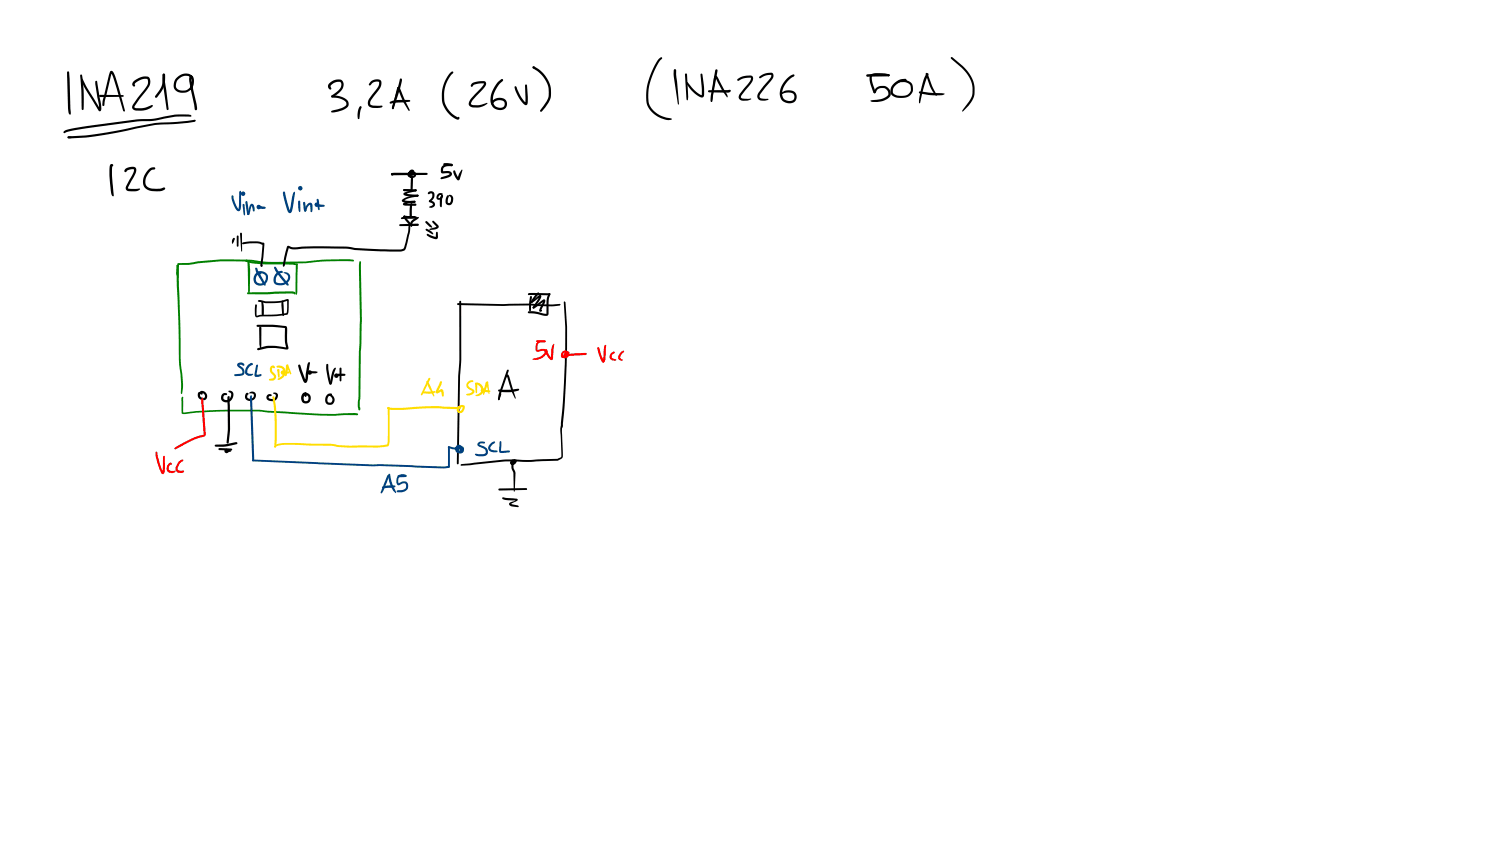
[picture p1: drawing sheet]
<svg xmlns="http://www.w3.org/2000/svg" width="449mm" height="254mm" viewBox="0 0 449 254" stroke-linecap="round" stroke-linejoin="round" font-family="sans-serif">
<g fill="#000">
<path d="M159.8 20l.4-.1 1.3 .8a8 8 0 0 1 3 10.1l-2 2.6-.4 .1-.1-.4 1.9-2.7a7.2 7.2 0 0 0-2.8-9.1l-1.3-.8zM197.6 17.7l.7-.5 .3 .2a18.1 18.1 0 0 0-3.9 13.9l1.4 2a8.4 8.4 0 0 0 5.2 2.2l.2 .3a6 6 0 0 1-5.6-1.9 6 6 0 0 1-2.1-5.8 21.4 21.4 0 0 1 3.8-10.4zM285.3 17.2h.4l3.1 2.6a8.8 8.8 0 0 1 3.1 9.9l-1.4 2-1.8 1.8v-.5l1.9-2.5a7.4 7.4 0 0 0-1.6-9.6l-3.7-3.3zM19.1 39.4l.9-.5 3.3-.7 17.6-2.4a28.6 28.6 0 0 0 8.4-.9l4.8-.6a4.6 4.6 0 0 1 3.3 .4l-.2 .3h-4.5l-3.3 .5a28.4 28.4 0 0 1-8.4 .9l-14.7 2-6.2 1.2a.65 .65 0 0 1-1.1 0zM20.2 21.5l.2-.1 .3 .3 .2 1.7 .2 10.9a.66 .66 0 0 1-.6-.8zM24.1 22.4l.5 .2 .5 4.4v5.7l-.3 .3-.3-.3zM24.4 23.8l.5 .1 1.2 2.3 4 6.6-.4 .1-.1-1.8-1-5.9 .1-.9h.4l1.2 6.7v2a.41 .41 0 0 1-.3 .4 .41 .41 0 0 1-.5-.3l-4.2-6.9-1-2.1zM29.8 28.5h7.1l.2 .3-.2 .2-6.9 .1-.3-.3zM33.1 21.3h.5l.3 .3 .8 1.8 2.8 9.7-.3 .4-.3-.2-2.6-9.2-1-2.2 .3-.1-2.1 8.3-.2 1.4-.3 .3-.3-.3 .2-1.5 1.7-7.4zM40.1 24.3a4 4 0 0 1 4.7-1 3.4 3.4 0 0 1-1.1 4.1l-3.3 4.4-.1 .4 .4 .2a7.2 7.2 0 0 0 4.7-.8l.3-.1 .2 .2a4.3 4.3 0 0 1-3.5 1.5h-1.6a1.08 1.08 0 0 1-1-.6 1.08 1.08 0 0 1 0-1.1l3.4-4.5a2.87 2.87 0 0 0 1-3.2 3.9 3.9 0 0 0-3.8 1.4v.7a.82 .82 0 0 1-.7-.7 .82 .82 0 0 1 .4-.9zM48.9 22.2l.2-.1a.94 .94 0 0 1 .4 1.2l-.1 1.8-.5 1.4-1.8 2.7-.5 .1-.1-.5 1.2-1.5a6.7 6.7 0 0 0 1.1-4.8zM49 22.1l.4 .1-.1 .6-.4-.1z"/>
<path d="M48.8 22.3l.3-.2 .4 .3v1.9l1.1 8.4-.3 .3-.3-.2-1.2-8.1zM53 23.3a3.1 3.1 0 0 1 4.6-.5v.4l-.3 .1-.5-.4a2.8 2.8 0 0 0-3.1 .6 2.8 2.8 0 0 0-.6 3.1 2.71 2.71 0 0 0 3.5 .1 2.71 2.71 0 0 0 .7-3.4h.2l-.1 .9 1.6 7.1 .1 1.4-.3 .4-.4-.4-1.7-8.9a.76 .76 0 0 1 .1-.9 .76 .76 0 0 1 .9-.1 3.3 3.3 0 0 1-1 4.5 3.3 3.3 0 0 1-4.5-.9 3.4 3.4 0 0 1 .8-3.1zM98.8 25a3 3 0 0 1 4-.7 2.77 2.77 0 0 1-1.4 3.8l-1.7 1.1-.3-.4a6.3 6.3 0 0 0 2.9-3l-.1-1.1a2.63 2.63 0 0 0-3 1.2v.1a.47 .47 0 0 1 0 .8 .47 .47 0 0 1-.7-.4l-.1-.8zM99.4 28.7h1.4a3.8 3.8 0 0 1 3.7 2.1v1a2.88 2.88 0 0 1-1.9 1.3l-3 .6-.3-.2 .2-.3a8.2 8.2 0 0 0 4.3-1.6l.1-.2a1.09 1.09 0 0 0-.6-1.2l-1.8-.8-1.9-.1-.3-.4zM107.8 32l.3-.2 .4 .3-.4 1.2-.3 2.3-.2 .1-.3-.2v-1.5zM111.2 24.5a2.24 2.24 0 0 1 3.2-.1 3.8 3.8 0 0 1-1.6 3.6l-1.5 2.1-.2 1.2 .8 .4h2.6l.3 .2-.8 .4-2.1 .1a1.59 1.59 0 0 1-1.5-1 1.59 1.59 0 0 1 .3-1.7l2.5-3.3a1.44 1.44 0 0 0 .4-1.9l-1.5 .2-1.2 1-.3-.5zM117.1 30.5l1.1-.4 1.5-.1h3.1l.3 .2-.3 .3-5.6 .6-.4-.3zM119.3 26.1h.4l.1 .3-1.7 6.1-.3 .2-.2-.2zM119.3 26.1h.4l.3 .4 2.8 6.3-.1 .5-1.7-2.7-1.8-4.2zM120 23.6h.5l.1 .2-.3 1.4-2.2 7.3-.3 .2-.2-.2v-.6zM135 21.9l.7-.5 .3 .3a9.3 9.3 0 0 0-1.9 10.5l1.7 2 1.6 1-.1 .1 .3-.3 .2 .2v.4a.81 .81 0 0 1-1.4 0 7.9 7.9 0 0 1-3.5-9.7l.9-2.2zM141.5 25.1a5.4 5.4 0 0 1 4.1-.5 1.6 1.6 0 0 1-.7 2.1l-3.2 3.4a.88 .88 0 0 0-.4 1.2l.4 .2a6.7 6.7 0 0 0 4-.5h.5a4.2 4.2 0 0 1-2.9 1.3l-1.3-.1a1.29 1.29 0 0 1-1.4-.8 1.29 1.29 0 0 1 .4-1.5l3.6-3.9 .5-.7-.1-.3a4.6 4.6 0 0 0-3 .6l-.5 .5a.57 .57 0 0 1 0-1z"/>
<path d="M149.4 24.5l1-.8 .4 .1v.5l-.7 .6a6.2 6.2 0 0 0-1.9 6.5 1.72 1.72 0 0 0 1.6 1 1.72 1.72 0 0 0 1.6-1.1l-.1-.7a2.43 2.43 0 0 0-3.7 .7l-.3-.2a2.57 2.57 0 0 1 2.2-1.8 2.57 2.57 0 0 1 2.5 1.3 2.02 2.02 0 0 1-.8 2.2 2.02 2.02 0 0 1-2.3 0 3.5 3.5 0 0 1-1.5-4.8l.9-1.8zM154.4 25.9l.5 .2a9.7 9.7 0 0 0 2.9 4.8h-.3v-5.3l.3-.3 .3 .3 .2 4.8a.77 .77 0 0 1-.4 1.1 .77 .77 0 0 1-1-.5l-1.8-2.7-.6-1.4zM159.8 20l.4-.1 .2 .6-.6-.1zM202.2 20.8h.5l.1 .3 .9 10-.2 .3-1.4-8.2zM205.5 22.1l.3-.1 .3 .3 .3 6.6-.3 1.2-.2-1zM205.8 24.6h.4l1.3 1.6a6 6 0 0 0 3.1 2.4l-.5-6.2 .3-.3 .3 .2 .5 5.8a.88 .88 0 0 1-.4 1.1 .88 .88 0 0 1-1.1-.2l-2.5-2.1-1.4-1.9zM212.4 27.1l6.5-.2 .3 .3-.3 .4-.7 .2-5.5-.1-.3-.3zM214.3 22.8a.73 .73 0 0 1 1.1 .6l2.7 5 .2 .7-.3 .1-1.4-2.1-2.1-3.9 .3-.1-1.2 7.3-.2 .2-.2-.2zM213.3 30.2l.3 .2-.1 .1-.3-.1zM214.7 20.9h.4l.1 .3-1.5 9.1-.3 .3-.3-.5 .1-1.4zM221.3 23.7l.6-.4a4 4 0 0 1 3.9-.3l.1 .7-.4 1-3.1 3.9-.2 .5 .6 .5 2.4-.1 .1 .3-1.1 .4h-1.3a1.2 1.2 0 0 1-1.2-.6 1.2 1.2 0 0 1 .2-1.4l2.9-3.6 .5-1.2h-1.9l-2 .9-.3-.3zM227.8 22.9l.7-.4a3.9 3.9 0 0 1 3.3-.4l.2 .6-.1 .6-1.5 1.9a9 9 0 0 0-2.5 3.3l-.1 .6 .4 .3 2.4 .4a2.75 2.75 0 0 1-3 .1 1.46 1.46 0 0 1-.1-2.1l3.6-4.5 .2-.8-1.7 .2-1.6 .8-.3-.3z"/>
<path d="M236 23.6l1.5-1.1 .5-.2 .3 .3a8.9 8.9 0 0 0-3.2 3.5 2.67 2.67 0 0 0 .8 4 1.47 1.47 0 0 0 2.4-1l-.3-.9a3.2 3.2 0 0 0-3.4 0l-.2-.2a2.64 2.64 0 0 1 4.5 .4 2.06 2.06 0 0 1-.7 2.2 2.06 2.06 0 0 1-2.3 .3 3.1 3.1 0 0 1-1.7-4.6l.8-1.4zM259.9 22.4l1.7-.2h4.9l.4 .4-.4 .3-6.3 .1-.3-.1zM262.8 26.4a2.49 2.49 0 0 1 3.1-.4 2.49 2.49 0 0 1 1 3 4.4 4.4 0 0 1-2.5 1.4 4.4 4.4 0 0 1-3.1 0l-.2-.2 .3-.1a7.9 7.9 0 0 0 4.5-1.1l.5-.5a1.67 1.67 0 0 0-1.2-2.1l-1.7 .2-1.1 1.4-.4-.3zM261.2 22.4l.4-.2a11.2 11.2 0 0 1 4.8 0l.4 .3-.3 .4-1.1-.4h-2.5a1 1 0 0 0-1.4 1l.2 1.3 1 2.9-.4 .3a8.6 8.6 0 0 1-1.4-5zM266.3 22.4l.5-.1v.5h-.5zM268 25.2l1.8-1.3 2-.2v.5l-1.1 .2a3.1 3.1 0 0 0-2.8 3.5 3.9 3.9 0 0 0 5.1-.2l.2-.6v-1l-.6-1-1.4-.5-2 .3a.46 .46 0 0 1 0-.5 .46 .46 0 0 1 .5-.2l1.5-.2a2.36 2.36 0 0 1 2.6 2 3 3 0 0 1-3.8 3.4 2.27 2.27 0 0 1-2.9-2.2l.2-1.1zM275.7 27.5l7.5 .5 .1 .3a3.9 3.9 0 0 1-2.9 .3l-4.5-.6-.3-.3zM277.7 21.9l.5 .1 1.4 3.8 1.4 2.7-.2 .3-.7-.9-1.1-1.9-1.3-3.8zM277.8 22.1l.4-.2 .3 .4a37.8 37.8 0 0 0-2.5 8.5l-.3 .1a20.9 20.9 0 0 1 2.1-8.8zM20.3 41l5.4-.4 5.2-.7 15.5-3 6.8-.4 5.2-.6 .3 .3-.2 .3-2.1 .4-9.9 .6-12.1 2.4-7.7 1.2-6.1 .4-.3-.1zM20.3 41l1.1-.1 .1 .4-.9 .2-.4-.3zM33.2 49.3h.7v.5l-.4 .1 .2-.1a34.5 34.5 0 0 0 .4 8.6l-.1 .4-.3-.1a27.5 27.5 0 0 1-.8-9z"/>
<path d="M37.6 50.7a2.39 2.39 0 0 1 3.2-.2l-.1 1.5-2.3 4.4 1 .2 2.5-.1 .1 .2-1 .6h-2.5a.95 .95 0 0 1-.7-1.5l2.3-4.3 .1-.7-.6-.1a1.47 1.47 0 0 0-1.6 .7l-.4 .3a.55 .55 0 0 1-.3-.5 .55 .55 0 0 1 .3-.5zM44.6 50.8l.9-.6 1 .1v.4l-.7 .2a3.8 3.8 0 0 0-1.8 5l1.1 .6a5.8 5.8 0 0 0 4-.3l.4 .1 .1 .3-.2 .3a5.5 5.5 0 0 1-4.3 .3 2.94 2.94 0 0 1-1.8-4.6z"/>
<circle cx="119.5" cy="26.4" r=".32"/>
</g>
<g fill="#008000">
<path d="M53.1 79.4a.55 .55 0 0 1 .5 .3 .55 .55 0 0 1-.1 .6l-.6 2.4z"/>
<path d="M53.1 79.4h.5l-.1 .5h-.4z"/>
<path d="M53.1 79.4h.4l.2 .3 .5 22.1a77.7 77.7 0 0 0 .7 13.3l-.2 2.8-.3 .3-.2-.3 .1-2.7-.3-4a41.6 41.6 0 0 1-.4-9.4l-.6-15.9z"/>
<path d="M53.3 79l3.3-.2 2.8-.4 7.1-.6a65 65 0 0 1 13.5 .7l11.7-.1a69.7 69.7 0 0 1 14.3-.5l.2 .3-.3 .2a72.3 72.3 0 0 0-13.9 .5l-11.8 .2a57.2 57.2 0 0 0-12.2-.7l-8.6 .6-3 .4-2.9 .1z"/>
<path d="M54.5 119.1l.3-.2 .2 .3-.1 4.5 1.1-.1a144.4 144.4 0 0 1 22.9-.6l5.6 .4a129.9 129.9 0 0 0 16.5 .7l5.5-.2h.7l.2 .3-.3 .3-6.1 .1a132.2 132.2 0 0 1-16.6-.7l-4.9-.3a147.5 147.5 0 0 0-23 .5l-1.7 .1-.3-.3z"/>
<path d="M107.9 78.4l.4 .2 .3 17.4-.7 26a.57 .57 0 0 1 .2 .6 .57 .57 0 0 1-.5 .4l-.3-1.8 .7-25.2-.3-15.3z"/>
<path d="M74.3 78.6l.2-.1 .4 .3 .1 2.2-.1 6.6-.2 .3-.3-.3z"/>
<path d="M74.1 87.8l13.1-.4 1.1 .1 .4 .6-.3 .2-1.2-.3-12.8 .2h-.3z"/>
<path d="M88.8 79h.5l.1 .3-.2 8.4-.4 .7-.2-.2v-.8z"/>
<path d="M73.8 77.9l.5 .1v.4h-.6z"/>
<path d="M73.7 78h.3a28.7 28.7 0 0 0 9.4 .7l4.4 .1 .7 .1 .7 .5-4.4-.1a32.2 32.2 0 0 1-11-.8z"/>
<circle cx="73.9" cy="78.2" r=".28"/>
</g>
<g fill="#004080">
<path d="M77.2 81.5a2.53 2.53 0 0 1 3 .9 2.25 2.25 0 0 1-1.1 3.1 2.25 2.25 0 0 1-3-1.4 2 2 0 0 1 1.6-2.5l.7 .4-.3 .3h-.7a1.51 1.51 0 0 0-.1 2.6 1.51 1.51 0 0 0 2.4-1.1l.1-.6a1.39 1.39 0 0 0-1.7-1.3l-.9-.1-.1-.2z"/>
<path d="M76.6 80.3l.3-.1 .3 .3 .3 1 2.2 3.7-.1 .4-.5-.1-2.1-3.5-.5-1.4z"/>
<path d="M83 81.8a1.93 1.93 0 0 1 1.7-.5l.1 .5h-.3a1.92 1.92 0 0 0-1.5 2.9 2.19 2.19 0 0 0 3.4-2l-1.4-.9a1.59 1.59 0 0 1 2 .8 1.59 1.59 0 0 1-.6 2 2.79 2.79 0 0 1-4.3 0l.1-1.5z"/>
<path d="M82.3 80l.5 .1 .7 1.2 3 3.8v.5h-.4l-2.6-3.1a4 4 0 0 1-1.2-2.5z"/>
<path d="M85 57.5l.2-.1 .3 .3 1.5 5.5-.2 .1 1.1-5.4 .4-.4 .2 .1-.8 5.4a.75 .75 0 0 1-.7 .9 .75 .75 0 0 1-.8-.8l-.9-3.1a3.6 3.6 0 0 1-.3-2.5z"/>
<path d="M89.5 60.2l.2-.1 .4 .4v2.4l-.2 .7-.3-.4-.2-.9z"/>
<path d="M91 60.6l.2-.1 .3 .3 .3 2.6a.52 .52 0 0 1-.7-.7z"/>
<path d="M92.2 61.2a.79 .79 0 0 1 .9-.4 .79 .79 0 0 1 .6 .8l-.1 2-.5-.2-.1-2-.7 .6-.3 .9a.4 .4 0 0 1-.2 .5 .4 .4 0 0 1-.5 0l.4-1.5z"/>
<path d="M95.1 59.7h.4l.2 .7 .2 2.4-.3 .2-.2-.2z"/>
<path d="M94.7 61.2l2.5 .2 .2 .3a2.96 2.96 0 0 1-2.5 .1l-.3-.4z"/>
<path d="M69.5 58.6h.2l.3 .2a6.8 6.8 0 0 0 1.6 3.9l.1-4.9 .3-.6 .3 .2-.1 4.9a.84 .84 0 0 1-.7 1 .84 .84 0 0 1-.9-.8l-1-2.4z"/>
<path d="M72.8 61.2l.3-.1 .3 .3 .1 2.8-.2 .4-.2-.4z"/>
<path d="M73.7 60.4l.2-.1 .3 .3 .6 3.6-.3 .3-.4-.4z"/>
<path d="M75.2 61.3a.8 .8 0 0 1 .9 0 .8 .8 0 0 1 .2 .9l.1 1-.3 .2-.3-.2-.4-1.5-.5 2.4-.3 .4-.3-.1z"/>
<path d="M77.3 61.8l2.1 .2 .3 .3-.3 .3h-.9l-1.2-.3z"/>
<circle cx="91.6" cy="63.1" r=".32"/>
<circle cx="74.5" cy="64.2" r=".3"/>
</g>
<g fill="#004080">
<path d="M89.8 56.1l.3-.1 .3 .4-.6 .2z" fill-rule="evenodd"/>
<path d="M89.8 56.1h.5l.1 .2-.3 .4-.4-.5z" fill-rule="evenodd"/>
<path d="M72.8 57.8l.4 .1-.1 .4-.3-.2z" fill-rule="evenodd"/>
<circle cx="90.1" cy="56.5" r=".34"/>
<circle cx="90.1" cy="56.4" r=".71"/>
<circle cx="95" cy="61.4" r=".71"/>
<circle cx="73" cy="58.1" r=".29"/>
<circle cx="72.9" cy="58.1" r=".71"/>
<circle cx="77.6" cy="62.1" r=".71"/>
</g>
<g fill="#000">
<path d="M77.5 90.1l.1-.1a17.1 17.1 0 0 0 8.2-.2l.5-.1 .3 .3-.1 3.4-.3 .9-3.2 .5-4.5 .1-1.1 .2a.77 .77 0 0 1-.8-.2 .77 .77 0 0 1-.2-.9l.1-2.5 .3-.2 .3 .2-.1 3.2 1.2-.3 4.7-.1 3-.4 .2-3.8 .1 .1a15.7 15.7 0 0 1-8.2 .4l-.5-.1-.2-.2zM77 97.5l4.7-.1 4.2 .5 .2 .7v3.8l.4 2-.1 .3-.4 .1-3.3-.4h-2.2l-3.1 .6-.3-.3 .3-.3a10 10 0 0 1 4.2-.7l4.5 .5-.2 .2-.4-2-.1-4.1 .2 .1-3.9-.4h-4.5l-.2-.1zM77.8 98l.3-.1 .3 .4v5.4l-.2 .7-.4-1.2zM78.5 90.4l.4 .2 .2 1.1v2.6l-.3 .3-.3-.3zM84.5 90.2h.3l.2 .2-.3 .3zM84.5 90.2h.3l.2 .2 .2 4.1-.3 .3-.2-.3-.3-3zM59.5 117.7l.5-.2 .6 .3 .1 .5-.8-.1 .2 .7 .6 .4h.6l.2-.6-.3-.6-.9-.3-.3 .2a.8 .8 0 0 1 .5-.9 .8 .8 0 0 1 1 .4 1.38 1.38 0 0 1 .3 2.2 1.38 1.38 0 0 1-2.2-.3l-.3-.8zM66.7 118.2l.7-.4 .7 .2v.4l-.8 .1-.3 .5 .1 .6 .6 .4a1.51 1.51 0 0 0 1.5-2.1l-.7-.5a1 1 0 0 1 1.2 0 1 1 0 0 1 .3 1.1 1.94 1.94 0 0 1-1.4 2.1 1.94 1.94 0 0 1-2.3-1.1l.1-.8zM73.9 117.9l.4-.1 .3 .3-.4 .3 .1 .9a1.02 1.02 0 0 0 1.4 .2 1.02 1.02 0 0 0 .2-1.4l-1.2-.2a1.24 1.24 0 0 1 2 0 1.24 1.24 0 0 1-.5 1.9 1.51 1.51 0 0 1-2.1 .3 1.51 1.51 0 0 1-.3-2.1zM80.2 118.4l.5-.2 .7 .1v.4l-.8 .3 .2 .5a1.33 1.33 0 0 0 1.7-.2l.2-.9-.8-.5a1.04 1.04 0 0 1 1.4 .3 1.04 1.04 0 0 1-.2 1.4 1.75 1.75 0 0 1-1.8 .8 1.75 1.75 0 0 1-1.4-1.4zM89.5 109.4l.3-.1 .3 .3 1.7 4.6h-.4l.8-5 .2-.4 .5-.1-.6 5.2a.72 .72 0 0 1-.6 .9 .72 .72 0 0 1-.8-.7l-1.1-3zM90.8 118a.63 .63 0 0 1 .8-.4 .63 .63 0 0 1 .4 .7l-.3 .7h-.3l-.1-.8 .3 .2-.5 .8 .1 .9 .6 .2 .6-.3 .1-.9-.3-.5-.8-.3a.29 .29 0 0 1-.3-.3 .29 .29 0 0 1 .4-.2 1.56 1.56 0 0 1 1.7 2.1 1.56 1.56 0 0 1-2.7 .4 2.16 2.16 0 0 1 .3-2.3z"/>
<path d="M92.7 111.4h2l.6 .2-.6 .4h-1.8l-.3-.4zM97.9 109.2h.5l.1 .2 .1 2.3 .9 3.3-.1 .2-.5 .1a10.1 10.1 0 0 1-1.1-4.7zM100.2 110.5l.4-.3 .2 .2-.5 1.4-.8 3.2-.4 .3-.3-.3 .3-.3-.2 .1 .7-3.2zM98.2 118.3l1.1-.3 .3 .3-.9 .5-.4 .5-.1 1 .4 .4a1.01 1.01 0 0 0 1.1-.9 1.01 1.01 0 0 0-.8-1.1l-.5-.3a1.51 1.51 0 0 1 2 .9 1.51 1.51 0 0 1-.9 1.9 1.51 1.51 0 0 1-1.9-.8v-1.2zM100.9 112.3l2.4-.2 .3 .3-.3 .3-2.1 .1 .1-.1-.3 .3-.3-.3zM101.9 110.3l.2-.1 .3 .3v3.6l-.3 .3-.2-.3z"/>
</g>
<g fill="#000">
<circle cx="92.9" cy="111.7" r=".71"/>
<circle cx="100.9" cy="112.7" r=".71"/>
</g>
<g fill="#f00">
<path d="M60.6 119.3h.4l.1 .2 .6 11.1-3.7 1.4-5.3 2.7h-.3v-.5l4.2-2.3 2.5-1 2-.6-.7-9.7z"/>
<path d="M46.7 135.5h.4a20.6 20.6 0 0 0 1.9 6.1h-.4l.3-4.5 .3-.4 .2 .2 .1 3-.3 2a.52 .52 0 0 1-.6 .3 .52 .52 0 0 1-.4-.6l-1.4-4.2z"/>
<path d="M50.6 139l.2-.2a.4 .4 0 0 1 .6 0 .4 .4 0 0 1 0 .6l-.3-.1-.4 .5v1.1l.5 .3h1.1a.29 .29 0 0 1 .4 .3 .29 .29 0 0 1-.4 .3 1.57 1.57 0 0 1-2.3-.9l.1-1.1z"/>
<path d="M53.6 138.4l1.1-.6 .3 .3-1.1 .9-.5 1.2-.1 .6 .7 .4 .9-.1 .3 .3-.2 .3-.6 .1-1.4-.3a1.65 1.65 0 0 1 .2-2.4z"/>
</g>
<path d="M68.3 118.9l.3-.1 .3 .3 .1 9.6-.4 4-.3 .3-.3-.3 .3-4zM64.5 133.4l2.8-.1 3.6-.7 .3 .3-.3 .3-3.8 .8h-2.4l-.2-.2zM65.6 134.5h3.8l.3 .3-.3 .3-3.6-.1-.3-.3zM67.6 134.9h1.1l.7 .3a1.34 1.34 0 0 1-1.9-.1z" fill="#000"/>
<circle cx="68" cy="135.2" r=".71" fill="#000"/>
<g fill="#004080">
<path d="M71.3 109l.5-.2a1 1 0 0 1 1.4 .8l-.2 .1-.6-.3-.7 .1 1.4 1.2 .3 .9-.3 .7-1.1 .4h-1.7l-.1-.2 .3-.3 2.1-.3-.1-.9-.7-.7a.81 .81 0 0 1-.5-1.3z"/>
<path d="M75.3 108.9l.5 .1-.1 .4h-.4z"/>
<path d="M74.3 109.5l.5-.3a.62 .62 0 0 1 1 0l-.4 .2 .1 .1a1.82 1.82 0 0 0-1.1 2.4l1 .2a.26 .26 0 0 1 .4 0 .26 .26 0 0 1-.1 .4 1.63 1.63 0 0 1-2-.3 2.37 2.37 0 0 1 .6-2.7z"/>
<path d="M76.8 109.6l.3-.3 .3 .3-.5 2.9-.1-.1 1.6-.1a1.11 1.11 0 0 1-1.5 .7l-.5-.1-.1-.4z"/>
</g>
<g fill="#fd0">
<path d="M81.3 109.9l.1-.1a.63 .63 0 0 1 .7-.1 .63 .63 0 0 1 .3 .7l-.6-.1-.2 .6 .2 .6 .9 1v.9l-.6 .7h-1.2h-.2v-.4l1.2-.2 .3-.4-.1-.4-.5-.5a1.7 1.7 0 0 1-.3-2.3z"/>
<path d="M83.3 110.8l.2-.1 .3 .3 .1 2.1-.2 .2-.3-.2z"/>
<path d="M83 109.8a2.05 2.05 0 0 1 2.7 1.2 2.05 2.05 0 0 1-1.3 2.6l-.9 .3-.3-.2a2.72 2.72 0 0 0 1.8-2.2 1.38 1.38 0 0 0-1.8-1.2l-.2-.1z"/>
<path d="M85.9 109.5h.4l.1 .2a5.2 5.2 0 0 1-.7 3.1l-.2-.2z"/>
<path d="M86 109.3l.4 .1 .9 2.5-.1 .4-1.3-2.7z"/>
<path d="M84.6 111.5l2-.1 .3 .3-.3 .3h-1.8l-.3-.3z"/>
<circle cx="83.5" cy="111" r=".3"/>
</g>
<circle cx="84.9" cy="111.7" r=".71" fill="#fd0"/>
<g fill="#000">
<path d="M137.2 91l13.7 .2 8.2-.2 6.5 .3 2.3-.2 .2 .3-.2 .2-2.3 .3-6.5-.3-8.2 .2-13.5-.3-.3-.3zM137.8 90.3l.2-.1 .3 .3 .1 17.5-.4 4.7-.4 26.3-.3 .3-.3-.3 .4-26.3 .4-4.7zM158.5 88l6.3-.1 .3 .3-.2 .3-.5 .1-5.8-.1-.3-.3zM159.4 90.3l2.3-1.7a.5 .5 0 0 1 .7 .1 .5 .5 0 0 1-.2 .7l-2.2 3.1-.2-.5 2-3.2 .3 .2-2.5 1.8-.4-.2zM159.1 88.8h.4l.1 .3-.3 4-.3 .3-.3-.3v-1.4zM159.3 90.4l.3-.1 .1 .5h-.4zM159.9 92l2.8-2a.52 .52 0 0 1 .8-.1 .52 .52 0 0 1 0 .8l-1.2 2.5-.2-.2 .4 .1-.1 .3h-.5l-.2-.4 1.3-2.8 .2 .2-2.8 2h-.6zM159.8 92l.5 .1v.3h-.5zM161.2 87.8h.5v.4l-2.2 2.6a.64 .64 0 0 1 .1-1.1zM158.4 93.4a9.2 9.2 0 0 1 4.8 .7h.8v-4.3l.5-1.7 .3-.2 .3 .3-.5 1.9-.1 3.7a.87 .87 0 0 1-.4 .9 .87 .87 0 0 1-1 0l-1.9-.5-2.6-.3-.3-.3zM169.2 90.5l.4 .1 .5 7.4v6.4l-.8 17.9-.6 5.7-.2 .4-.3-.4v-1.2l.8-8.6 .5-13.8 .1-6.4zM150.2 118l.2 .2-.8 1.8-.2-.3z"/>
<path d="M149.4 119.8l.2-.2 .2 .2-.2 .2zM149.5 116.9h3.4l2.6-.3 .3 .3-.3 .2-1.1 .3-2 .2-2.7-.2-.3-.3zM151.8 112.4l.5-.1 .4 .5 2 6.6-.1 .2-1.2-2.3-1.4-4.5h.2l-.5 .5-.3-.2zM152 111l.3-.2 .3 .4-3 8.8-.2-.5 .3-1.5zM138.4 139.2l12.8-1.4 7.9 .1 8.1-.3 1.2-.7-.3-8.3 .2-1.2 .3-.2 .2 .1-.2 2.2 .2 7.4-.3 .6-1.2 .6-8.2 .4-7.8-.1-12.9 1.3-.3-.3zM153.3 138.1l.6-.3 .6 .1v.4l-.6 .2-.2 .4 .5-.2 .3-.5v.2a1.58 1.58 0 0 0-.5 1.7l.6 1.8-.3 5.6-.3-5.6-.4-1a2.17 2.17 0 0 1 1-3.1 .8 .8 0 0 1 .4 .8 .8 .8 0 0 1-.7 .7l-.2 .1a.76 .76 0 0 1-1-.3 .76 .76 0 0 1 .2-1zM149.6 146.6l8.2-.2 .3 .3-.3 .2-8 .2-.2-.1zM150.7 149.2l4.5 .5v.4l-2 1.1 2.2 .4 .1 .4-2-.1a.68 .68 0 0 1-.8-.6 .68 .68 0 0 1 .6-.8l1.6-.6 .1 .2h-1.2a4.4 4.4 0 0 1-3.2-.7zM157.7 146.6l.2-.1 .2 .2-.2 .2z"/>
</g>
<g fill="#004080">
<path d="M75.1 118.7l.2-.2 .3 .3 .7 19.3-.3 .3-.4-.3z"/>
<path d="M75.6 137.9l36.1 1.4 2.2-.1 19.1 .7 1.6-.2-.3 .3v-5.9l.3-.3 .4 .4v5.9l-.3 .2-1.4 .2-19.5-.7h-2.1l-35.9-1.4z"/>
<path d="M134.5 133.8l1.6 .4h1.8l-.4 .5 .2 .4 .4-.4-.3-.6h-.4l-.2 .7 .2 .4 .5 .2 .6-.3v-1.3a1.2 1.2 0 0 1 .4 1.8 1.2 1.2 0 0 1-1.7 .2 1.24 1.24 0 0 1-.6-1.8 1.24 1.24 0 0 1 1.8-.3l.2 .3a1.01 1.01 0 0 1-.4 1.7 1.01 1.01 0 0 1-1.4-1.1l.6-.6h.6a.44 .44 0 0 1 .3 .5 .44 .44 0 0 1-.5 .3l-2.2-.1-1.2-.4z"/>
<path d="M143.4 132.8l.9-.4 1.1 .2-.2 .4h-.9l-.6 .2 1.4 .6a1.51 1.51 0 0 1 1.3 1.4 1.51 1.51 0 0 1-1.1 1.6h-2l-.9-.5 .3-.3 2.2 .2 .7-.3-.1-1.1-1.4-.7a.76 .76 0 0 1-.8-.4 .76 .76 0 0 1 .1-.9z"/>
<path d="M147.2 133l.9-.6h.3v.5l-1 .8-.3 .7 .4 .5 1.7 .3v.4h-1.5l-1-.6-.2-1z"/>
<path d="M149.9 132.4l.5 .2-.2 2.6 2.5-.1 .3 .3-.3 .3-2.2 .2a.75 .75 0 0 1-.8-.4 .75 .75 0 0 1 0-.8z"/>
<path d="M116.2 142.6l.3-.2 .3 .4-1.7 4.2a.73 .73 0 0 1-.9 .8z"/>
<path d="M116.6 142.1h.4a15.9 15.9 0 0 0 1.9 5.6l-.2 .2a7.6 7.6 0 0 1-2.2-5.6z"/>
<path d="M114.6 146l2.5-.5 1.2 .1 .3 .3-.2 .3-3.5 .3-.3-.1z"/>
<path d="M119.3 142.6l2.3-.2 .3 .3-.3 .4h-2.1l-.2-.1z"/>
<path d="M121.3 142.6l.5-.1 .1 .4h-.5z"/>
<path d="M119.5 142.6l.5-.3a1.74 1.74 0 0 1 1.9 .3l-.3 .4-.8-.3-1 .4-.3 .7v1.2l.9-.5a1.47 1.47 0 0 1 2 .6 1.47 1.47 0 0 1-.5 2l-1.4 .5h-1.2l-.3-.3 .3-.3 1.7-.2a1.13 1.13 0 0 0 .6-1.8h-.8l-.9 .4a.77 .77 0 0 1-.8-.1 .77 .77 0 0 1-.2-.9l.1-1z"/>
</g>
<g fill="#fd0">
<path d="M81.8 118.9l.2-.1 .3 .3 .7 5.3v8.1l-.2 1.4-.3 .3-.3-.3 .3-.2-.2 .1v-9.4z"/>
<path d="M82.3 133.7l.5 .2-.1 .2-.5-.1z"/>
<path d="M82.5 133.6l.6-.4a27.8 27.8 0 0 1 9.4-.2l6.5 .1 2.3 .4 3.7 .2 8.2-.1 2.9-.2 .2-1.6v-9.2l.2 .1-.3-.3 .3-.4 .3 .2 .1 .5v9.8a1.05 1.05 0 0 1-1 1.4l-2.7 .3-8.3 .1-3.6-.2-2-.4-6.8-.1a27.5 27.5 0 0 0-9.2 .1l-.8 .5-.3-.3z"/>
<path d="M116.2 122.2l.5-.1v.4l-.5 .1z"/>
<path d="M116.2 122.1h.4a16 16 0 0 0 6.5 0l8.2-.3 6.6 .3-.2 .9 .4 .2 .4-.2 .3-.9-1.5 .3-.2-.2a1.26 1.26 0 0 1 1.1-.8 1.26 1.26 0 0 1 1.2 .6 1.74 1.74 0 0 1-1.2 1.9h-.2a.97 .97 0 0 1-1-1.1 .97 .97 0 0 1 1.3-.8v.4l-.4 .3-6.6-.3-6.9 .2a23.3 23.3 0 0 1-8 .1z"/>
<path d="M128.5 113.4h.5l.1 .3-2.4 4.7-.3 .2-.1-.4z"/>
<path d="M127.9 114.3l.4 .1 .6 .9 1.4 3.2-.2 .4-1.7-3z"/>
<path d="M126.8 117.4l3.7-.1 .2 .2-.8 .5-1.7 .1-1.3-.2z"/>
<path d="M132 114.5l.5-.1-.1 .8-1.1 2.4-.2-.2 1.1-.7 .5 .1 .4 .8-.1 1.3-.4-.2-.3-1.4h.2l-.7 .4a.61 .61 0 0 1-1 .2 .61 .61 0 0 1 .1-.9z"/>
<path d="M140.2 114.6a1.22 1.22 0 0 1 1.8-.3l-1.1 .5-.5 .7 .3 .5 1.2 .8a.93 .93 0 0 1 .4 1 .93 .93 0 0 1-.9 .6l-.8 .2-.8-.3 1.8-.8 .1-.2-.6-.3a1.41 1.41 0 0 1-.9-2.4z"/>
<path d="M142.6 115l.2-.1 .4 .3-.1 2.6-.2 .2-.3-.5z"/>
<path d="M142.5 114.8a2.22 2.22 0 0 1 2.6 2.4 1.9 1.9 0 0 1-2.5 1.4l1.1-.6 .7-.8a1.79 1.79 0 0 0-1.3-1.9l-.6-.1z"/>
<path d="M145.6 114.8l.5-.2a7.7 7.7 0 0 1-.9 3.6l-.2 .3-.1-.4z"/>
<path d="M145.9 114.4l.5 .1 .4 3.5-.1 .2z"/>
<path d="M144.8 116.9l2 .1 .2 .5a2.63 2.63 0 0 1-2.3-.4z"/>
</g>
<circle cx="144.9" cy="117.1" r=".71" fill="#fd0"/>
<g fill="#f00">
<path d="M168.7 105.5l.8-.4 .9 .3a1.14 1.14 0 0 1 .1 1.5 1.14 1.14 0 0 1-1.5 .3 1.38 1.38 0 0 1 1.2-1.8l.6 .2v.4l-.8 .2-.4 .7 .4-.2 .1-.7-.2-.3h-.5l-.4 .3-.1 .7 .4 .1 1.3-.7 1.9-.1 3.2-.2 .3 .3-.5 .4-4.9 .3-1 .5a.96 .96 0 0 1-1.3-.3 .96 .96 0 0 1 .2-1.2z"/>
<path d="M160.9 102.1h2.5l.3 .3-.3 .3-2.3-.1-.3-.3z"/>
<path d="M161.2 102.5l.9-.4h1.4l.2 .3-.3 .3-1.6 .1a1.9 1.9 0 0 0-.6 2l.1 .1 .9-.2a1.17 1.17 0 0 1 1.6 .3 1.17 1.17 0 0 1-.3 1.7 3.7 3.7 0 0 1-3.8 1l.2-.2a4.1 4.1 0 0 0 3.3-1.6l.1-.5-.2-.2-1.4 .2a.69 .69 0 0 1-.8 0 .69 .69 0 0 1-.3-.7l.1-1.3z"/>
<path d="M163.6 104.8l.3-.1 .3 .3 .3 1.2 1 1.2-.3 .1 .1-1.1a5.2 5.2 0 0 1 .5-3l.3-.3 .2 .1-.4 4a.62 .62 0 0 1-.4 .8 .62 .62 0 0 1-.8-.4l-.9-1.5z"/>
<path d="M179.2 104.2l.5 .1 1.4 3.9h-.3l.3-3.7 .2-.9 .5-.1-.2 4.4a.64 .64 0 0 1-.5 .9 .64 .64 0 0 1-.8-.7l-.7-1.7z"/>
<path d="M183.3 105.9l.8-.5 .3 .1-.1 .5-.7 .4-.1 .7 1.4 .8-.2 .2h-.9a1.25 1.25 0 0 1-1-1 1.25 1.25 0 0 1 .5-1.2z"/>
<path d="M186.2 105.7l.7-.5 .3 .1-1.2 1.8 .1 .3 .8 .6a1.06 1.06 0 0 1-1.4-.4 1.06 1.06 0 0 1 .3-1.4z"/>
</g>
<g fill="#000">
<path d="M117.5 51.9l10.4-.1 .4 .4-.4 .3-10.3 .1-.3-.4zM121 56.8h3.7l.3 .3-.3 .3-3.5-.1-.2-.1zM123.5 52.5a1.21 1.21 0 0 1 .4 1.4l-.3 3.4-2.6-.1v-.4l.2-.1 2.1 .2-.1 .1v-3.1zM122.9 51.1l.6-.3a.58 .58 0 0 1 .7 .7l-.7 .1-.3 .6 .2 .4h.7l.1-.5-.4-.1h-.6l-.3 .4 1.3 .5a1.13 1.13 0 0 1-1.2 .4 1.13 1.13 0 0 1-.8-1.1v-.1a1.26 1.26 0 0 1 1.8-.9 1.26 1.26 0 0 1 .5 1.9l-.1 .1a1.26 1.26 0 0 1-1.7-.3 1.26 1.26 0 0 1 .2-1.8zM121.1 57.9l3.6-1.1 .3 .3-.2 .3-3.3 .9v-.3l3.8 .4 .3 .3-.1 .2a5.5 5.5 0 0 1-4.5-.7zM120.6 59.9l1.7-.9 3-.6 .3 .3-.3 .3-2.5 .4-1.7 .9-.1-.3 3.3 .2 .3 .3a.86 .86 0 0 1-1.1 .4l-2.4-.2-.5-.3zM125 58.6l.3-.2 .2 .4-.2 .2zM128.4 57.7l1-.4a1.55 1.55 0 0 1 1 1.5 1.55 1.55 0 0 1-.9 1.4l-.6 .4-.2-.4a1.75 1.75 0 0 0 .9-2.1l-.4-.1-.6 .3-.3-.4zM131.3 58.2l.7-.3 .8 .2-.1 .3-1 .3-.1 .7 .5-.2 .5-.7a.78 .78 0 0 1-.3 1.2l-.3 .2a.85 .85 0 0 1-1.1-.4 .85 .85 0 0 1 .3-1.1zM132.5 58.5l.3 .1-.1 .5-.3-.1zM132.3 58.6l.3-.1 .3 .3-.3 1-.1 2.1-.2 .2-.4-.5v-1.9zM133 49h1.7l.9 .1 .3 .4-.4 .3-2.2-.2-.3-.1z"/>
<path d="M134.1 58.7l.3-.2 .3 .3-.4 1.8 .5 .3 .4-.5 .1-.9-.2-.5-.5-.4 .2-.2a1.08 1.08 0 0 1 1.1 1.2v.7a1.19 1.19 0 0 1-1.6 1.2 1.19 1.19 0 0 1-.6-1.8zM132.6 49.8l1.6-.6 1.3-.1 .4 .4a1.93 1.93 0 0 1-1.9 .4 1.17 1.17 0 0 0-1.1 1.6l-.1-.1 1.3-.1a1.01 1.01 0 0 1 1.1 .2 1.01 1.01 0 0 1 .2 1.1l-.5 .5-1.1 .3-1.6 .3 .1-.5 2.6-1-.5-.3-1.3 .1a.6 .6 0 0 1-.9-.6l.1-1zM136 51.2a.78 .78 0 0 1 .8 .9l.8 1.4h-.4l.5-1.4 .8-1.2 .2 .1-.8 2.8a.6 .6 0 0 1-.7 .2 .6 .6 0 0 1-.4-.5l-.8-1.6zM69.9 71.5l.3-.2a.7 .7 0 0 1 0 1.1l-.5 .7-.1-.9zM71.1 70.7h.4l.1 .2-.1 2.8-.2 .3-.3-.3zM72.1 69.9l.2-.1 .3 .2-.1 5.5zM72.8 72.7l4-.3 1.7 .3a.57 .57 0 0 1 .7 .1 .57 .57 0 0 1 .1 .7l-.6 6.1-.1-.2 .2 .3-.4 .3-.3-.2v-.6l.6-6.1 .2 .2-2.1-.3-3.9 .3-.3-.3zM78.3 79.4l.5 .2-.2 .4-.3-.1zM86.2 73.8l.4-.1a4.1 4.1 0 0 0 3.2 .4l4.5-.2h9.4l2.8 .5 4.1 .2 9.7 .2 .7-.2 .3-.5 1.1-4.3 .1-1.8 .3-.3 .3 .3-.1 1.3-1.1 4.8a1.53 1.53 0 0 1-1.8 1.3h-5.8l-7.9-.4-2.4-.4-5-.1a55.3 55.3 0 0 0-10.4 .3l-1.2-.1-1-.4 .3-.1-1.3 5.6-.3 .2-.3-.3 .5-2.6zM119.8 67.3l5.5-.2 .4 .3-.4 .4h-5.3l-.2-.1zM120.5 65.2l4.2-.3-.1 .5-1-.3-2.3 .1-.3-.3 .2-.3 3.6 .3a.33 .33 0 0 1 .3 .4 .33 .33 0 0 1-.4 .3l-4.2 .1-.3-.3zM121 64.8l.5-.1v.4h-.4z"/>
<path d="M121.1 64.7h.4l2.1 2.7v.4h-.5l-1.4-1.6-.7-1zM123.5 66.2l1.1-.8 .7-.3 .3 .1-.1 .3-1.7 1.3-.1 .9-.3 .2-.3-.3v-.6zM123.3 67.3l.4 .3-.2 .3-.4-.3zM123.1 61.1l.3-.2 .3 .3-.2 3.1a.65 .65 0 0 1 .1 .7 .65 .65 0 0 1-.6 .4l-.1-2zM124.1 60.3h.4l.1 .4h-.5zM121 61l.1-.1a5.9 5.9 0 0 1 3.4-.7l.1 .3-.3 .3a4.3 4.3 0 0 0-2.9 .5l-.1-.3h3.3l.3 .4-.3 .3h-3l-.7-.3zM127.7 68.7l.3-.1 1.1 .6a.92 .92 0 0 1 .8 1.1l-2.1-1.2zM127.6 66.4h.5l1.6 1.8-.2 .1-.7-.4-1.1-1.1zM128 70.2l.3-.1 2.4 1 .1-1.3 .2-.3 .3 .3 .1 1.2a.8 .8 0 0 1-.5 .8 .8 .8 0 0 1-.9-.2l-1.9-.9zM128.7 60.1l1.3 .4 .5 .7a1.08 1.08 0 0 1-1.2 1.1l-.6-.2 1-.6 .1-.3-1-.6zM129.7 66.3h.4l1.3 1.2a.77 .77 0 0 1 .1 .9 .77 .77 0 0 1-.9 .4l-1.7 .2-.1-.2 2.2-.8-1.3-1.3z"/>
<circle cx="117.6" cy="52.2" r=".35"/>
<circle cx="117.6" cy="52.3" r=".35"/>
<circle cx="124.7" cy="57.1" r=".31"/>
</g>
</svg>
